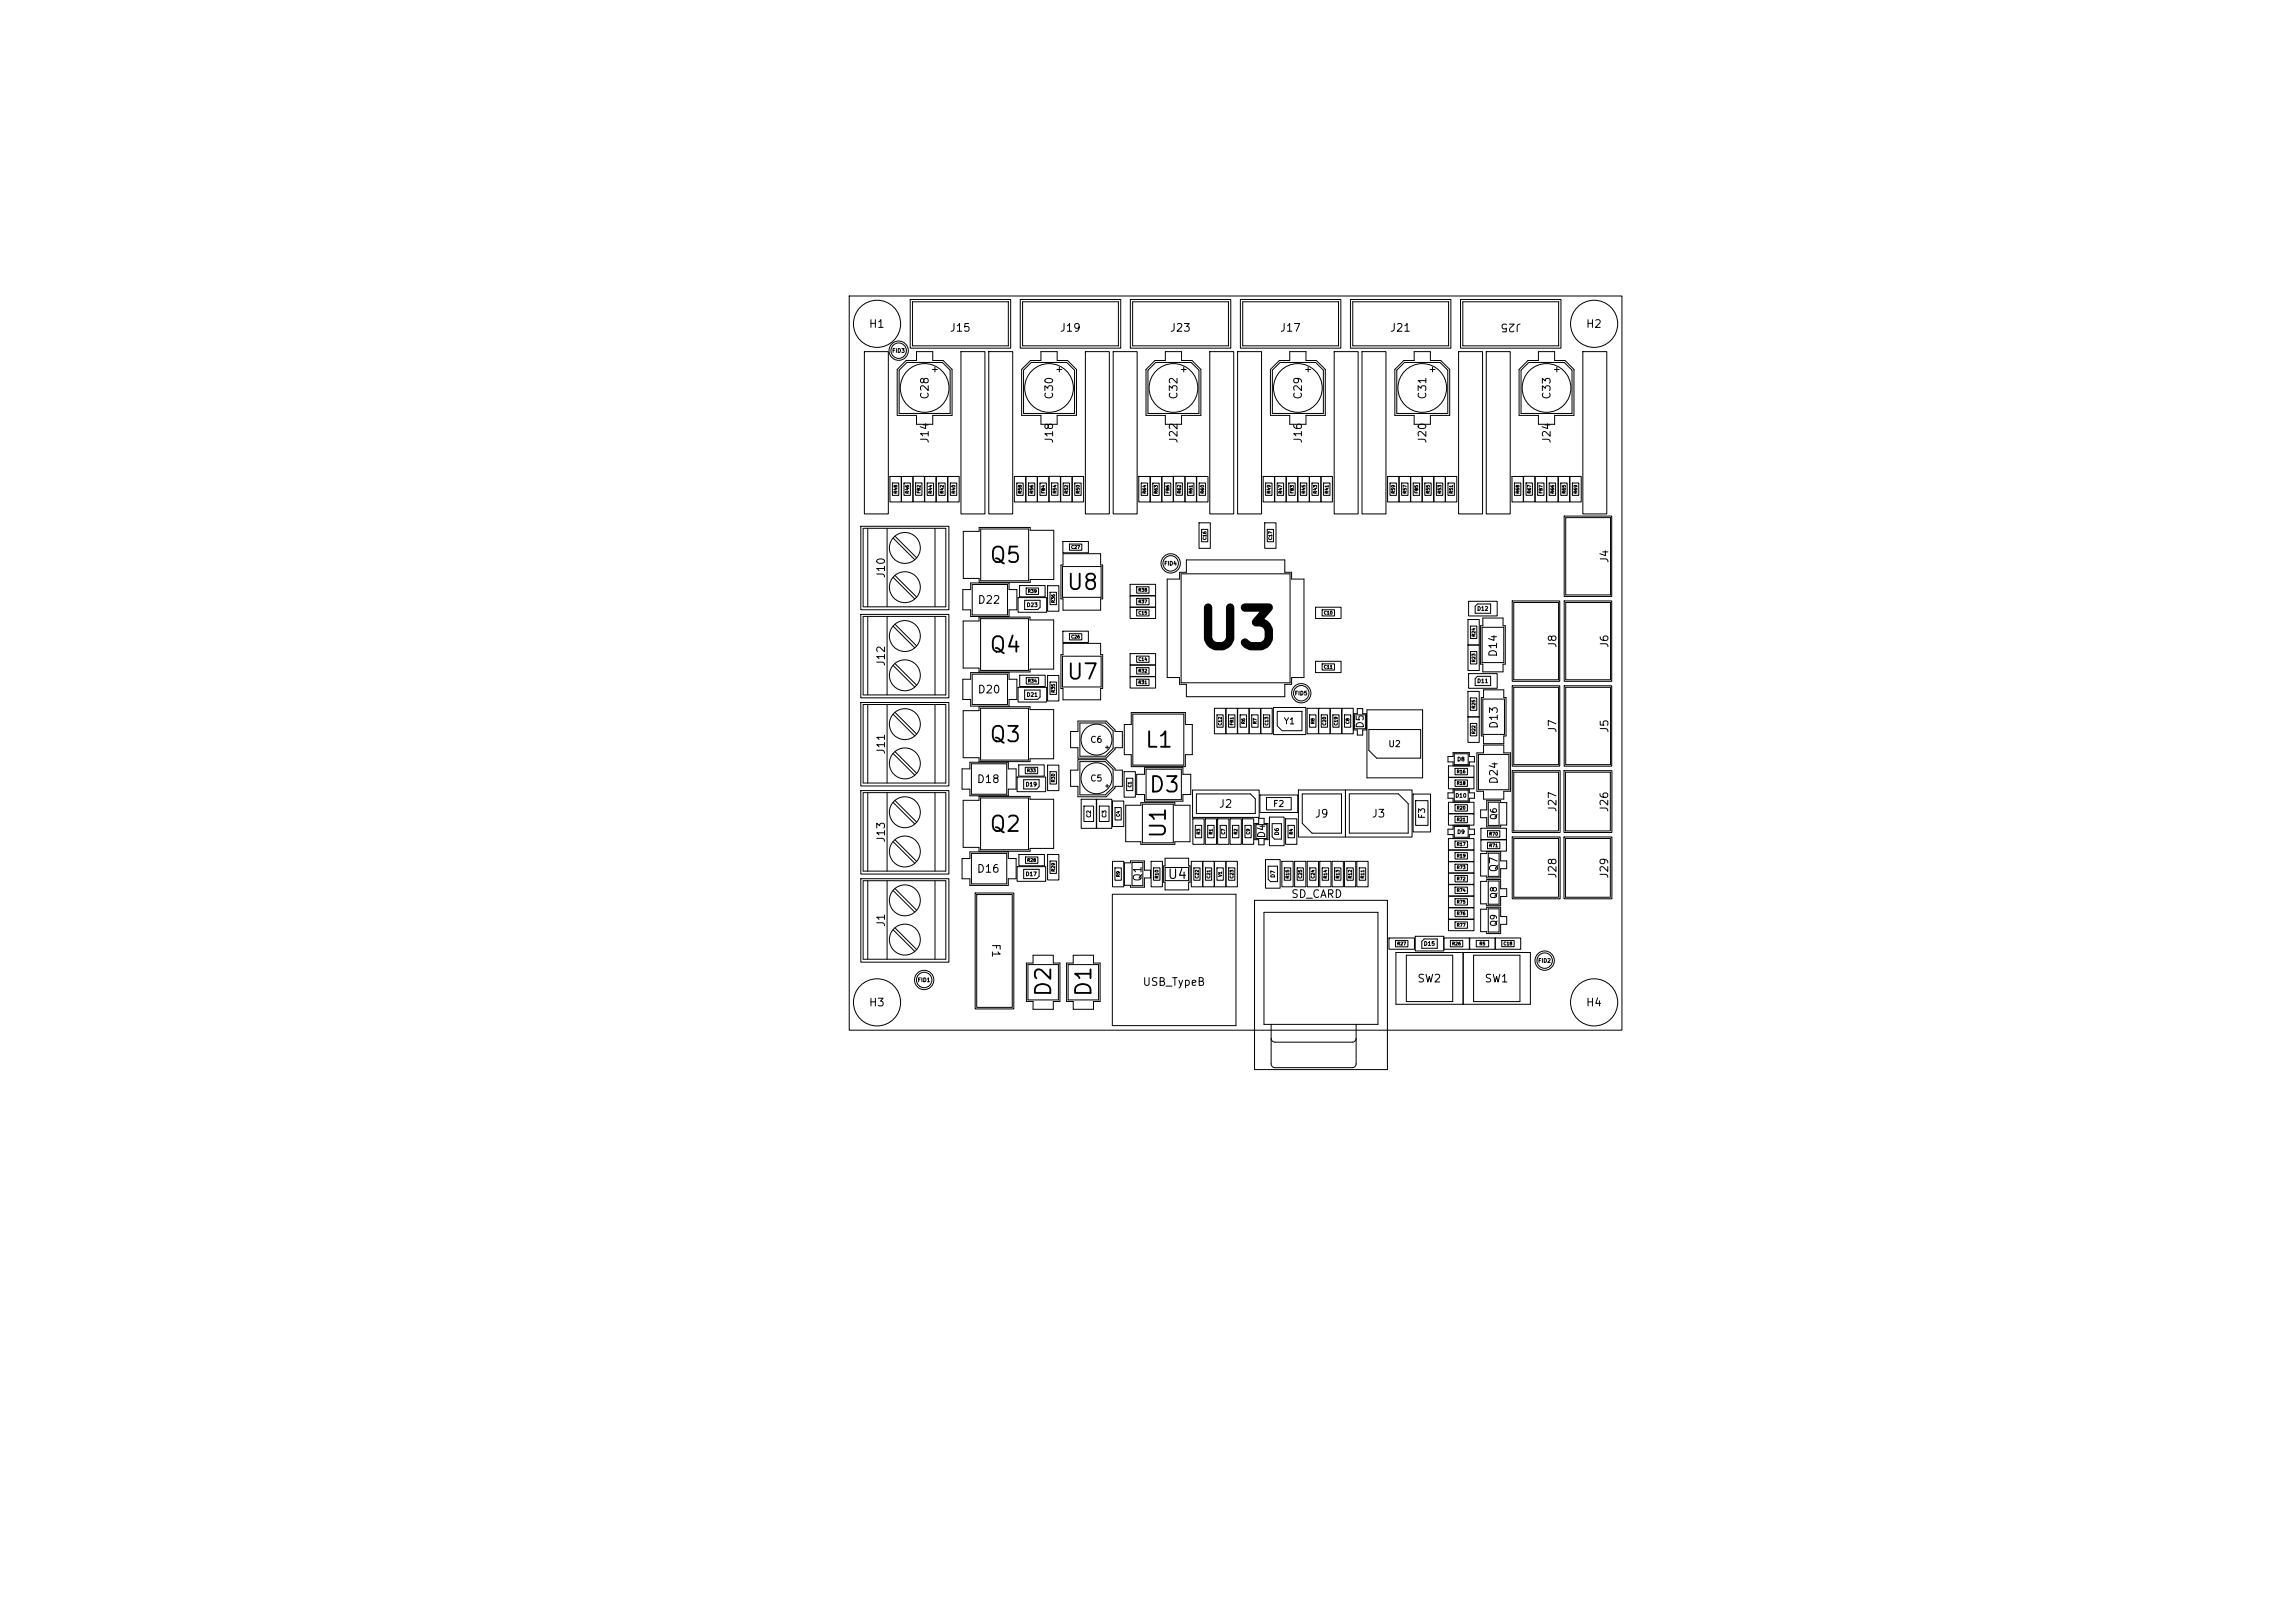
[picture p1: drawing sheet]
<svg xmlns="http://www.w3.org/2000/svg" width="297mm" height="210mm" viewBox="0 0 297 210" stroke-linecap="round" stroke-linejoin="round" font-family="sans-serif">
<defs><g id="words">
<text font-size="5" x="154.7" y="85.1">U3</text>
<g font-size="2">
<text x="127.9" y="73.3">Q5</text>
<text x="137.9" y="76.8">U8</text>
<text x="127.9" y="84.9">Q4</text>
<text x="137.9" y="88.4">U7</text>
<text x="127.9" y="96.5">Q3</text>
<text x="148" y="97.2">L1</text>
<text x="148.5" y="103">D3</text>
<text x="127.9" y="108.1">Q2</text>
<text x="151.4" y="108.7" transform="rotate(-90 151.4 108.7)">U1</text>
<text x="136.5" y="129.2" transform="rotate(-90 136.5 129.2)">D2</text>
<text x="141.7" y="129.2" transform="rotate(-90 141.7 129.2)">D1</text>
</g>
<text font-size="1.2" x="151" y="114">U4</text>
<g font-size="1">
<text x="197" y="41.6" transform="rotate(-180 197 41.6)">J25</text>
<text x="112.4" y="42.7">H1</text>
<text x="122.8" y="43.2">J15</text>
<text x="137.1" y="43.2">J19</text>
<text x="151.3" y="43.2">J23</text>
<text x="165.6" y="43.2">J17</text>
<text x="179.8" y="43.2">J21</text>
<text x="205.2" y="42.7">H2</text>
<text x="120.4" y="51.8" transform="rotate(-90 120.4 51.8)">C28</text>
<text x="136.5" y="51.8" transform="rotate(-90 136.5 51.8)">C30</text>
<text x="152.6" y="51.8" transform="rotate(-90 152.6 51.8)">C32</text>
<text x="168.7" y="51.8" transform="rotate(-90 168.7 51.8)">C29</text>
<text x="184.8" y="51.8" transform="rotate(-90 184.8 51.8)">C31</text>
<text x="200.9" y="51.8" transform="rotate(-90 200.9 51.8)">C33</text>
<text x="120.4" y="57.5" transform="rotate(-90 120.4 57.5)">J14</text>
<text x="136.5" y="57.5" transform="rotate(-90 136.5 57.5)">J18</text>
<text x="152.6" y="57.5" transform="rotate(-90 152.6 57.5)">J22</text>
<text x="168.7" y="57.5" transform="rotate(-90 168.7 57.5)">J16</text>
<text x="184.8" y="57.5" transform="rotate(-90 184.8 57.5)">J20</text>
<text x="200.9" y="57.5" transform="rotate(-90 200.9 57.5)">J24</text>
<text x="114.8" y="74.9" transform="rotate(-90 114.8 74.9)">J10</text>
<text x="208.4" y="72.9" transform="rotate(-90 208.4 72.9)">J4</text>
<text x="126.4" y="78.4">D22</text>
<text x="201.7" y="83.9" transform="rotate(-90 201.7 83.9)">J8</text>
<text x="208.4" y="83.9" transform="rotate(-90 208.4 83.9)">J6</text>
<text x="114.8" y="86.3" transform="rotate(-90 114.8 86.3)">J12</text>
<text x="126.4" y="90">D20</text>
<text x="194" y="85.1" transform="rotate(-90 194 85.1)">D14</text>
<text x="194.1" y="94.4" transform="rotate(-90 194.1 94.4)">D13</text>
<text x="201.7" y="94.9" transform="rotate(-90 201.7 94.9)">J7</text>
<text x="208.4" y="94.9" transform="rotate(-90 208.4 94.9)">J5</text>
<text x="114.8" y="97.7" transform="rotate(-90 114.8 97.7)">J11</text>
<text x="126.3" y="101.6">D18</text>
<text x="194.1" y="101.6" transform="rotate(-90 194.1 101.6)">D24</text>
<text x="157.7" y="104.8">J2</text>
<text x="170.1" y="106">J9</text>
<text x="177.4" y="106">J3</text>
<text x="201.7" y="105.2" transform="rotate(-90 201.7 105.2)">J27</text>
<text x="208.4" y="105.2" transform="rotate(-90 208.4 105.2)">J26</text>
<text x="114.8" y="109.1" transform="rotate(-90 114.8 109.1)">J13</text>
<text x="126.3" y="113.2">D16</text>
<text x="194.1" y="113" transform="rotate(-90 194.1 113)">Q7</text>
<text x="201.7" y="113.8" transform="rotate(-90 201.7 113.8)">J28</text>
<text x="208.4" y="113.8" transform="rotate(-90 208.4 113.8)">J29</text>
<text x="148" y="114.2" transform="rotate(-90 148 114.2)">Q1</text>
<text x="167" y="116.4">SD_CARD</text>
<text x="114.8" y="120" transform="rotate(-90 114.8 120)">J1</text>
<text x="128.1" y="122" transform="rotate(90 128.1 122)">F1</text>
<text x="112.4" y="130.5">H3</text>
<text x="147.8" y="127.8">USB_TypeB</text>
<text x="183.4" y="127.4">SW2</text>
<text x="192.1" y="127.4">SW1</text>
<text x="205.2" y="130.5">H4</text>
</g>
<g font-size=".9">
<text x="176.7" y="94.3" transform="rotate(-90 176.7 94.3)">D5</text>
<text x="163.9" y="108.5" transform="rotate(-90 163.9 108.5)">D4</text>
</g>
<g font-size=".8">
<text x="166.1" y="93.9">Y1</text>
<text x="141" y="96.3">C6</text>
<text x="141" y="101.3">C5</text>
<text x="179.6" y="96.9">U2</text>
<text x="164.7" y="104.6">F2</text>
<text x="184.6" y="106" transform="rotate(-90 184.6 106)">F3</text>
<text x="193.9" y="106.2" transform="rotate(-90 193.9 106.2)">Q6</text>
<text x="193.9" y="120" transform="rotate(-90 193.9 120)">Q9</text>
<text x="193.9" y="116.4" transform="rotate(-90 193.9 116.4)">Q8</text>
</g>
<g font-size=".5">
<text x="115.4" y="45.8">FID3</text>
<text x="150.6" y="73.3">FID4</text>
<text x="132.8" y="78.7">D23</text>
<text x="191.1" y="79.1">D12</text>
<text x="191.1" y="88.5">D11</text>
<text x="132.8" y="90.3">D21</text>
<text x="167.5" y="90.1">FID5</text>
<text x="132.7" y="101.9">D19</text>
<text x="188.5" y="98.6">D8</text>
<text x="141.3" y="105.9" transform="rotate(-90 141.3 105.9)">C2</text>
<text x="143.3" y="105.9" transform="rotate(-90 143.3 105.9)">C3</text>
<text x="188.3" y="103.3">D10</text>
<text x="132.7" y="113.5">D17</text>
<text x="165.1" y="113.6" transform="rotate(-90 165.1 113.6)">D7</text>
<text x="165.6" y="108.1" transform="rotate(-90 165.6 108.1)">D6</text>
<text x="188.5" y="108">D9</text>
<text x="184.2" y="122.5">D15</text>
<text x="199" y="124.7">FID2</text>
<text x="118.7" y="127.2">FID1</text>
</g>
<g font-size=".4">
<text x="116.2" y="63.9" transform="rotate(-90 116.2 63.9)">R48</text>
<text x="117.7" y="63.9" transform="rotate(-90 117.7 63.9)">R46</text>
<text x="119.2" y="63.9" transform="rotate(-90 119.2 63.9)">FB2</text>
<text x="120.7" y="63.9" transform="rotate(-90 120.7 63.9)">R44</text>
<text x="122.2" y="63.9" transform="rotate(-90 122.2 63.9)">R42</text>
<text x="123.7" y="63.9" transform="rotate(-90 123.7 63.9)">R40</text>
<text x="132.3" y="63.9" transform="rotate(-90 132.3 63.9)">R58</text>
<text x="133.8" y="63.9" transform="rotate(-90 133.8 63.9)">R56</text>
<text x="135.3" y="63.9" transform="rotate(-90 135.3 63.9)">FB4</text>
<text x="136.8" y="63.9" transform="rotate(-90 136.8 63.9)">R54</text>
<text x="138.3" y="63.9" transform="rotate(-90 138.3 63.9)">R52</text>
<text x="139.8" y="63.9" transform="rotate(-90 139.8 63.9)">R50</text>
<text x="148.4" y="63.9" transform="rotate(-90 148.4 63.9)">R64</text>
<text x="149.9" y="63.9" transform="rotate(-90 149.9 63.9)">R63</text>
<text x="151.4" y="63.9" transform="rotate(-90 151.4 63.9)">FB6</text>
<text x="152.9" y="63.9" transform="rotate(-90 152.9 63.9)">R62</text>
<text x="154.4" y="63.9" transform="rotate(-90 154.4 63.9)">R61</text>
<text x="155.9" y="63.9" transform="rotate(-90 155.9 63.9)">R60</text>
<text x="164.5" y="63.9" transform="rotate(-90 164.5 63.9)">R49</text>
<text x="166" y="63.9" transform="rotate(-90 166 63.9)">R47</text>
<text x="167.5" y="63.9" transform="rotate(-90 167.5 63.9)">FB3</text>
<text x="169" y="63.9" transform="rotate(-90 169 63.9)">R45</text>
<text x="170.5" y="63.9" transform="rotate(-90 170.5 63.9)">R43</text>
<text x="172" y="63.9" transform="rotate(-90 172 63.9)">R41</text>
<text x="180.6" y="63.9" transform="rotate(-90 180.6 63.9)">R59</text>
<text x="182.1" y="63.9" transform="rotate(-90 182.1 63.9)">R57</text>
<text x="183.6" y="63.9" transform="rotate(-90 183.6 63.9)">FB5</text>
<text x="185.1" y="63.9" transform="rotate(-90 185.1 63.9)">R55</text>
<text x="186.6" y="63.9" transform="rotate(-90 186.6 63.9)">R53</text>
<text x="188.1" y="63.9" transform="rotate(-90 188.1 63.9)">R51</text>
<text x="196.7" y="63.9" transform="rotate(-90 196.7 63.9)">R68</text>
<text x="198.2" y="63.9" transform="rotate(-90 198.2 63.9)">R67</text>
<text x="199.7" y="63.9" transform="rotate(-90 199.7 63.9)">FB7</text>
<text x="201.2" y="63.9" transform="rotate(-90 201.2 63.9)">R66</text>
<text x="202.7" y="63.9" transform="rotate(-90 202.7 63.9)">R65</text>
<text x="204.2" y="63.9" transform="rotate(-90 204.2 63.9)">R69</text>
<text x="138.6" y="71.1">C27</text>
<text x="156.2" y="69.9" transform="rotate(-90 156.2 69.9)">C16</text>
<text x="164.7" y="69.9" transform="rotate(-90 164.7 69.9)">C17</text>
<text x="133" y="76.8">R39</text>
<text x="147.3" y="76.6">R38</text>
<text x="136.6" y="78.1" transform="rotate(-90 136.6 78.1)">R36</text>
<text x="138.6" y="82.7">C26</text>
<text x="147.3" y="78.1">R37</text>
<text x="147.3" y="79.6">C15</text>
<text x="171.3" y="79.6">C10</text>
<text x="191" y="82.4" transform="rotate(-90 191 82.4)">R24</text>
<text x="133" y="88.4">R34</text>
<text x="136.6" y="89.7" transform="rotate(-90 136.6 89.7)">R35</text>
<text x="147.3" y="85.6">C14</text>
<text x="147.3" y="87.1">R32</text>
<text x="147.3" y="88.6">R31</text>
<text x="171.3" y="86.6">C11</text>
<text x="191" y="85.7" transform="rotate(-90 191 85.7)">R23</text>
<text x="158.2" y="93.9" transform="rotate(-90 158.2 93.9)">C12</text>
<text x="159.7" y="93.9" transform="rotate(-90 159.7 93.9)">FB1</text>
<text x="161.2" y="93.7" transform="rotate(-90 161.2 93.7)">R6</text>
<text x="162.7" y="93.7" transform="rotate(-90 162.7 93.7)">R7</text>
<text x="164.2" y="93.9" transform="rotate(-90 164.2 93.9)">C13</text>
<text x="170.2" y="93.7" transform="rotate(-90 170.2 93.7)">R8</text>
<text x="171.7" y="93.9" transform="rotate(-90 171.7 93.9)">C20</text>
<text x="173.2" y="93.9" transform="rotate(-90 173.2 93.9)">C19</text>
<text x="174.7" y="93.7" transform="rotate(-90 174.7 93.7)">C8</text>
<text x="191" y="95" transform="rotate(-90 191 95)">R22</text>
<text x="191" y="91.7" transform="rotate(-90 191 91.7)">R25</text>
<text x="132.9" y="100">R33</text>
<text x="136.6" y="101.3" transform="rotate(-90 136.6 101.3)">R30</text>
<text x="146.5" y="101.9" transform="rotate(-90 146.5 101.9)">C1</text>
<text x="188.5" y="100.1">R16</text>
<text x="188.5" y="101.6">R18</text>
<text x="145" y="105.7" transform="rotate(-90 145 105.7)">C4</text>
<text x="188.5" y="104.8">R20</text>
<text x="188.5" y="106.3">R21</text>
<text x="132.9" y="111.6">R28</text>
<text x="136.6" y="112.8" transform="rotate(-90 136.6 112.8)">R29</text>
<text x="145" y="113.5" transform="rotate(-90 145 113.5)">R9</text>
<text x="150" y="113.7" transform="rotate(-90 150 113.7)">R10</text>
<text x="155.2" y="113.7" transform="rotate(-90 155.2 113.7)">C22</text>
<text x="155.4" y="108" transform="rotate(-90 155.4 108)">R3</text>
<text x="156.7" y="113.7" transform="rotate(-90 156.7 113.7)">C21</text>
<text x="157" y="108" transform="rotate(-90 157 108)">R1</text>
<text x="158.2" y="113.5" transform="rotate(-90 158.2 113.5)">V1</text>
<text x="158.6" y="108" transform="rotate(-90 158.6 108)">C7</text>
<text x="159.7" y="113.7" transform="rotate(-90 159.7 113.7)">C23</text>
<text x="160.2" y="108" transform="rotate(-90 160.2 108)">R2</text>
<text x="161.8" y="108" transform="rotate(-90 161.8 108)">C9</text>
<text x="166.9" y="113.7" transform="rotate(-90 166.9 113.7)">R15</text>
<text x="167.4" y="108" transform="rotate(-90 167.4 108)">R4</text>
<text x="168.6" y="113.7" transform="rotate(-90 168.6 113.7)">C25</text>
<text x="170.2" y="113.7" transform="rotate(-90 170.2 113.7)">C24</text>
<text x="171.8" y="113.7" transform="rotate(-90 171.8 113.7)">R14</text>
<text x="173.4" y="113.7" transform="rotate(-90 173.4 113.7)">R13</text>
<text x="175" y="113.7" transform="rotate(-90 175 113.7)">R12</text>
<text x="176.6" y="113.7" transform="rotate(-90 176.6 113.7)">R11</text>
<text x="188.5" y="111">R19</text>
<text x="188.5" y="109.5">R17</text>
<text x="188.5" y="112.5">R73</text>
<text x="192.7" y="109.7">R71</text>
<text x="192.7" y="108.2">R70</text>
<text x="188.5" y="118.5">R76</text>
<text x="188.5" y="115.5">R74</text>
<text x="188.5" y="114">R72</text>
<text x="188.5" y="117">R75</text>
<text x="180.8" y="122.4">R27</text>
<text x="187.9" y="122.4">R26</text>
<text x="188.5" y="120">R77</text>
<text x="191.4" y="122.4">R5</text>
<text x="194.5" y="122.4">C18</text>
</g>
</g></defs>
<g fill="none" stroke="#000" stroke-width=".13">
<path d="M109.9 38.3h100v95h-100zM117.8 38.7h13v6.3h-13zM130.5 39.1v5.7M130.5 39.1h-12.4v5.7h12.4M132 38.7h13v6.3h-13zM144.7 39.1v5.7M144.8 39.1h-12.5v5.7h12.5M146.3 38.7h13v6.3h-13zM159 39.1v5.7M159 39.1h-12.4v5.7h12.4M160.5 38.7h13v6.3h-13zM173.2 39.1v5.7"/>
<path d="M173.3 39.1h-12.5v5.7h12.5M174.8 38.7h13v6.3h-13zM187.5 39.1v5.7M187.5 39.1h-12.4v5.7h12.4M189 38.7h13v6.3h-13zM201.7 39.1v5.7M201.7 39.1h-12.4v5.7h12.4M111.9 45.5h3.1v21h-3.1zM116.1 47.8l1.2-1.1h1.3v-1.2h2.1v1.2h1.4l1.1 1.1v6h-2.5v1.1h-2.1v-1.1h-2.5zM117.4 46.9h4.6l1 1v5.6h-6.6v-5.6zM120.7 47.8h.6M121 47.5v.6"/>
<path d="M124.4 45.5h3.1v21h-3.1zM128 45.5h3.1v21h-3.1zM132.2 47.8l1.2-1.1h1.3v-1.2h2.1v1.2h1.4l1.1 1.1v6h-2.5v1.1h-2.1v-1.1h-2.5zM133.5 46.9h4.6l1 1v5.6h-6.6v-5.6zM136.8 47.8h.6M137.1 47.5v.6M140.5 45.5h3.1v21h-3.1zM144.1 45.5h3.1v21h-3.1zM149.5 46.7h1.3v-1.2h2.1v1.2h1.4l1.1 1.1v6h-2.5v1.1h-2.1v-1.1h-2.5v-6zM149.6 46.9h4.6l1 1v5.6h-6.6v-5.6zM152.9 47.8h.6M153.2 47.5v.6"/>
<path d="M156.6 45.5h3.1v21h-3.1zM160.2 45.5h3.1v21h-3.1zM165.6 46.7h1.3v-1.2h2.1v1.2h1.4l1.1 1.1v6h-2.5v1.1h-2.1v-1.1h-2.5v-6zM165.7 46.9h4.6l1 1v5.6h-6.6v-5.6zM169 47.8h.6M169.3 47.5v.6M172.7 45.5h3.1v21h-3.1zM176.3 45.5h3.1v21h-3.1zM180.5 47.8l1.2-1.1h1.3v-1.2h2.1v1.2h1.4l1.1 1.1v6h-2.5v1.1h-2.1v-1.1h-2.5zM181.8 46.9h4.6l1 1v5.6h-6.6v-5.6zM185.1 47.8h.6M185.4 47.5v.6"/>
<path d="M188.8 45.5h3.1v21h-3.1zM192.3 45.5h3.1v21h-3.1zM197.7 46.7h1.4v-1.2h2.1v1.2h1.3l1.2 1.1v6h-2.5v1.1h-2.1v-1.1h-2.5v-6zM197.8 46.9h4.6l1 1v5.6h-6.6v-5.6zM201.2 47.8h.6M201.5 47.5v.6M204.8 45.5h3.1v21h-3.1zM111.4 79.5h11.4v10.8h-11.4zM111.4 68.1h11.4v10.8h-11.4zM111.7 68.4v10.1M111.7 79.8h10.7v10.1h-10.7v-10.1M111.7 68.4h10.7v10.1h-10.7"/>
<path d="M112.3 68.4v10.1M112.3 79.8v10.1M114.8 68.4v10.1M114.8 79.8v10.1M115.2 61.7h1.4v3.3h-1.4zM115.5 62.5h.8v1.6h-.8zM115.6 69.6l2.8 2.8M115.6 74.7l2.8 2.8M115.8 69.4l2.8 2.8M115.8 74.5l2.8 2.8M116.7 61.7h1.4v3.3h-1.4zM117 62.5h.8v1.6h-.8z"/>
<path d="M118.2 61.6h1.4v3.3h-1.4zM118.5 62.5h.8v1.6h-.8zM119.7 61.7h1.4v3.3h-1.4zM120 62.5h.8v1.6h-.8zM121 68.4v10.1M121 79.8v10.1M121.2 61.7h1.4v3.3h-1.4zM121.5 62.5h.8v1.6h-.8zM122.7 61.7h1.4v3.3h-1.4zM123 62.5h.8v1.6h-.8zM124.6 76.3h1v-.9h5v.9h1v2.6h-1v.9h-5v-.9h-1zM124.7 68.8h2v-.5h6.6v.3h3.1v6.4h-3.1v.4h-6.6v-.6h-2z"/>
<path d="M125.8 75.6h4.6v4h-4.6zM126.9 68.5h6.2v6.7h-6.2zM131.3 61.7h1.4v3.3h-1.4zM131.6 62.5h.8v1.6h-.8zM131.8 77.3h3.7v1.9h-3.7zM131.9 75.8h3.3v1.4h-3.3zM132.6 77.7h2v.9l-.3 .3h-1.7zM132.8 61.7h1.4v3.3h-1.4zM132.8 76.1h1.6v.8h-1.6zM133.1 62.5h.8v1.6h-.8zM134.3 61.7h1.4v3.3h-1.4zM134.6 62.5h.8v1.6h-.8z"/>
<path d="M135.6 75.8h1.4v3.3h-1.4zM135.8 61.6h1.4v3.3h-1.4zM135.9 76.6h.8v1.6h-.8zM136.1 62.5h.8v1.6h-.8zM137.3 61.7h1.4v3.3h-1.4zM137.5 73.3h5v4h-5zM137.5 70.1h3.4v1.4h-3.4zM137.6 71.6h4.8v1.5h.3v4.4h-.3v1.5h-4.8v-1.5h-.3v-4.4h.3zM137.6 62.5h.8v1.6h-.8zM138.4 70.4h1.6v.8h-1.6zM138.8 61.7h1.4v3.3h-1.4zM139.1 62.5h.8v1.6h-.8z"/>
<path d="M146.2 77.1h3.4v1.5h-3.4zM146.2 78.6h3.4v1.4h-3.4zM146.2 75.6h3.4v1.5h-3.4zM147.1 77.4h1.6v.9h-1.6zM147.1 78.9h1.6v.8h-1.6zM147.1 75.9h1.6v.9h-1.6zM147.4 61.7h1.4v3.3h-1.4zM147.7 62.5h.8v1.6h-.8zM148.9 61.7h1.4v3.3h-1.4zM149.2 62.5h.8v1.6h-.8zM150.4 61.7h1.4v3.3h-1.4zM150.7 62.5h.8v1.6h-.8z"/>
<path d="M151.9 61.6h1.4v3.3h-1.4zM152.2 62.5h.8v1.6h-.8zM152.8 74.3h14.1v14.1h-14.1zM153.4 61.7h1.4v3.3h-1.4zM153.5 72.5h12.8v1.6h.8v.8h1.6v12.8h-1.6v.9h-.8v1.6h-12.8v-1.6h-.9v-.9h-1.6v-12.8h1.6v-.8h.9zM153.7 62.5h.8v1.6h-.8zM154.9 61.7h1.4v3.3h-1.4zM155.2 67.7h1.4v3.3h-1.4zM155.2 62.5h.8v1.6h-.8zM155.5 68.5h.8v1.6h-.8zM163.5 61.7h1.4v3.3h-1.4zM163.7 67.7h1.4v3.3h-1.4z"/>
<path d="M163.8 62.5h.8v1.6h-.8zM164 68.5h.8v1.6h-.8zM165 61.7h1.4v3.3h-1.4zM165.3 62.5h.8v1.6h-.8zM166.5 61.7h1.4v3.3h-1.4zM166.8 62.5h.8v1.6h-.8zM168 61.7h1.4v3.3h-1.4zM168.3 62.5h.8v1.6h-.8zM169.5 61.7h1.4v3.3h-1.4zM169.8 62.5h.8v1.6h-.8zM170.3 78.6h3.3v1.4h-3.3zM171 61.7h1.4v3.3h-1.4z"/>
<path d="M171.1 78.9h1.6v.8h-1.6zM171.3 62.5h.8v1.6h-.8zM179.6 61.7h1.4v3.3h-1.4zM179.9 62.5h.8v1.6h-.8zM181.1 61.7h1.4v3.3h-1.4zM181.4 62.5h.8v1.6h-.8zM182.6 61.7h1.4v3.3h-1.4zM182.9 62.5h.8v1.6h-.8zM184.1 61.7h1.4v3.3h-1.4zM184.4 62.5h.8v1.6h-.8zM185.6 61.7h1.4v3.3h-1.4zM185.9 62.5h.8v1.6h-.8z"/>
<path d="M187.1 61.7h1.4v3.3h-1.4zM187.4 62.5h.8v1.6h-.8zM190.1 77.8h3.7v1.9h-3.7zM191.2 78.2h1.7v1.2h-2v-.9zM191.9 80h2.6v1h.3v4.9h-.3v1h-2.6v-1h-.3v-4.9h.3zM195.7 61.7h1.4v3.3h-1.4zM195.7 77.8h6.1v10.4h-6.1zM195.9 78h5.8v10h-5.8zM196 62.5h.8v1.6h-.8zM197.2 61.6h1.4v3.3h-1.4zM197.5 62.5h.8v1.6h-.8zM198.7 61.7h1.4v3.3h-1.4z"/>
<path d="M199 62.5h.8v1.6h-.8zM200.2 61.7h1.4v3.3h-1.4zM200.5 62.5h.8v1.6h-.8zM201.7 61.7h1.4v3.3h-1.4zM202 62.5h.8v1.6h-.8zM202.4 66.8h6.2v10.4h-6.2zM202.4 77.8h6.2v10.4h-6.2zM202.6 67h5.8v10h-5.8zM202.6 78h5.8v10h-5.8zM203.2 61.7h1.4v3.3h-1.4zM203.5 62.5h.8v1.6h-.8zM111.4 90.9h11.4v10.8h-11.4z"/>
<path d="M111.7 91.2v10.1M111.7 91.2h10.7v10.1h-10.7M112.3 91.2v10.1M114.8 91.2v10.1M115.6 81l2.8 2.8M115.6 86.1l2.8 2.8M115.6 92.4l2.8 2.8M115.6 97.5l2.8 2.8M115.8 80.8l2.8 2.8M115.8 85.9l2.8 2.8M115.8 92.2l2.8 2.8M115.8 97.3l2.8 2.8"/>
<path d="M121 91.2v10.1M124.5 99.5h1v-.9h5v.9h1v2.6h-1v.9h-5v-.9h-1zM124.6 87.9h1v-.9h5v.9h1v2.6h-1v.9h-5v-.9h-1zM124.6 92h2.1v-.5h6.6v.3h3.1v6.4h-3.1v.4h-6.6v-.6h-2.1zM124.6 80.4h2.1v-.5h6.6v.3h3.1v6.4h-3.1v.4h-6.6v-.6h-2.1zM125.7 98.8h4.6v4h-4.6zM125.8 87.2h4.6v4h-4.6zM126.9 80.1h6.2v6.7h-6.2zM126.9 91.7h6.2v6.7h-6.2zM131.8 88.9h3.7v1.9h-3.7zM131.8 99h3.3v1.4h-3.3zM132 87.4h3.3v1.4h-3.3z"/>
<path d="M132.6 89.3h2v.9l-.3 .3h-1.7zM132.7 99.3h1.6v.8h-1.6zM132.8 87.7h1.6v.8h-1.6zM135.6 87.4h1.4v3.3h-1.4zM135.6 99h1.4v3.3h-1.4zM135.9 88.3h.8v1.6h-.8zM135.9 99.9h.8v1.6h-.8zM137.5 84.9h5v4h-5zM137.5 81.7h3.4v1.4h-3.4zM137.6 83.2h4.8v1.5h.3v4.4h-.3v1.5h-4.8v-1.5h-.3v-4.4h.3zM138.4 82h1.6v.8h-1.6zM139.5 93.3h3.7l1.1 1.2v.2h.9v2.1h-.9v.2l-1.1 1.1h-3.7v-1.3h-1v-2.1h1z"/>
<path d="M139.5 98.3h3.7l1.1 1.2v.2h.9v2.1h-.9v.2l-1.1 1.1h-3.7v-1.3h-1v-2.1h1zM139.7 93.6h3.3l1 1v2.3l-1 1h-3.3zM139.7 98.6h3.3l1 1v2.3l-1 1h-3.3zM143.1 96.7h.4M143.3 96.5v.4M145.5 99.8h1.4v3.3h-1.4zM146.2 84.6h3.4v1.4h-3.4zM146.2 86.1h3.4v1.4h-3.4zM146.2 87.6h3.4v1.4h-3.4zM146.4 92.2h7v1.6h.9v3.9h-.9v1.5h-7v-1.5h-.9v-3.9h.9zM146.6 92.4h6.6v6.6h-6.6zM147.1 84.9h1.6v.8h-1.6z"/>
<path d="M147.1 86.4h1.6v.8h-1.6zM147.1 87.9h1.6v.8h-1.6zM148.3 99.5h4.6v4h-4.6zM157.2 91.7h1.4v3.3h-1.4zM157.5 92.5h.8v1.6h-.8zM158.7 91.7h1.4v3.3h-1.4zM159 92.5h.8v1.6h-.8zM160.2 91.7h1.4v3.3h-1.4zM160.5 92.5h.8v1.6h-.8zM161.7 91.7h1.4v3.3h-1.4zM162 92.5h.8v1.6h-.8zM163.2 91.7h1.4v3.3h-1.4z"/>
<path d="M163.5 92.5h.8v1.6h-.8zM164.8 91.5h4.2v3.6h-4.2zM165.3 92.1h3.2v2.4h-2.6l-.6-.6zM169.2 91.7h1.4v3.3h-1.4zM169.5 92.5h.8v1.6h-.8zM170.3 85.6h3.3v1.4h-3.3zM170.7 91.7h1.4v3.3h-1.4zM171 92.5h.8v1.6h-.8zM171.1 85.9h1.6v.8h-1.6zM172.2 91.7h1.4v3.3h-1.4zM172.5 92.5h.8v1.6h-.8zM173.7 91.7h1.4v3.3h-1.4z"/>
<path d="M174 92.5h.8v1.6h-.8zM175.3 92.5h1.4v1.8h-1.4zM175.7 91.7h.6v.7h.5v2.1h-.5v.6h-.6v-.6h-.5v-2.1h.5zM176.9 91.9h7.2v8.8h-7.2zM177.1 94.4h6.7v3.7h-5.6l-1.1-1zM187.4 97.9h.6v-.5h2.1v.5h.7v.7h-.7v.5h-2.1v-.5h-.6zM187.4 99.1h3.3v1.5h-3.3zM188.2 97.5h1.8v1.4h-1.8zM188.3 99.4h1.6v.9h-1.6zM190 92.8h1.4v3.3h-1.4zM190 89.5h1.4v3.3h-1.4zM190 80.2h1.4v3.3h-1.4z"/>
<path d="M190 83.5h1.4v3.3h-1.4zM190.1 87.2h3.7v1.9h-3.7zM190.3 93.6h.8v1.6h-.8zM190.3 90.3h.8v1.6h-.8zM190.3 81h.8v1.6h-.8zM190.3 84.3h.8v1.6h-.8zM191.2 87.5h1.7v1.2h-2v-.9zM191.3 97.6h4v4.6h-4zM191.8 81.2h2.8v4.5h-2.8zM191.9 90.5h2.8v4.5h-2.8zM192 96.4h2.6v1h.9v5h-.9v1h-2.6v-1h-.9v-5h.9zM192 89.3h2.6v1h.3v4.9h-.3v1h-2.6v-1h-.3v-4.9h.3z"/>
<path d="M195.7 99.7h6.2v8h-6.2zM195.7 88.7h6.1v10.4h-6.1zM195.9 88.9h5.8v10h-5.8zM202.4 99.7h6.2v8h-6.2zM202.4 88.7h6.2v10.4h-6.2zM202.6 88.9h5.8v10h-5.8zM111.4 102.3h11.4v10.8h-11.4zM111.4 113.7h11.4v10.8h-11.4zM111.7 102.6h10.7v10.1h-10.7M111.7 102.6v10.1M111.7 114h10.7v10.1h-10.7v-10.1M112.3 102.6v10.1"/>
<path d="M112.3 114v10.1M114.8 102.6v10.1M114.8 114v10.1M115.6 103.8l2.8 2.8M115.6 108.9l2.8 2.8M115.6 115.2l2.8 2.8M115.8 103.6l2.8 2.8M115.8 108.7l2.8 2.8M115.8 115l2.8 2.8M121 102.6v10.1M121 114v10.1M124.5 111.1h1v-.9h5v.9h1v2.6h-1v.9h-5v-.9h-1z"/>
<path d="M124.6 103.6h2.1v-.5h6.6v.3h3.1v6.4h-3.1v.4h-6.6v-.6h-2.1zM125.7 110.4h4.6v4h-4.6zM126.2 115.5h5v15h-5zM126.4 115.8h4.6v14.6h-4.6zM126.9 103.3h6.2v6.7h-6.2zM131.6 112.1h3.7v1.9h-3.7zM131.6 100.5h3.7v1.9h-3.7zM131.9 110.6h3.3v1.4h-3.3zM132.5 100.9h2v.9l-.3 .3h-1.7zM132.5 112.5h2v.9l-.3 .3h-1.7zM132.7 110.9h1.6v.8h-1.6zM135.6 110.6h1.4v3.3h-1.4z"/>
<path d="M135.9 111.4h.8v1.6h-.8zM139.9 103.4h2v3.8h-2zM140.3 104.3h1.2v2h-1.2zM141.9 103.4h2v3.8h-2zM142.3 104.3h1.2v2h-1.2zM143.1 101.7h.4M143.3 101.5v.4M143.9 115.7h16v17h-16zM144 103.7h1.4v3.3h-1.4zM144 111.5h1.4v3.3h-1.4zM144.3 112.3h.8v1.6h-.8zM144.3 104.5h.8v1.6h-.8z"/>
<path d="M145.5 111.6h.8v-.2h1.8v1.2h.8v1h-.8v1.2h-1.8v-.2h-.8zM145.7 104.2h1.9v-.3h4.4v.3h2v4.7h-2v.4h-4.4v-.4h-1.9zM145.8 100.7h.8v1.6h-.8zM146.5 111.6h1.4v3h-1.4zM147.1 100.2h1v-.9h5v.9h1v2.6h-1v.9h-5v-.9h-1zM147.8 104.1h4v5h-4zM149 111.5h1.4v3.3h-1.4zM149.3 112.3h.8v1.6h-.8zM150.8 111.1h3v1h.2v2.1h-.2v1h-3v-1h-.2v-2.1h.2zM150.8 112.3h3v1.7h-3zM154.2 111.5h1.4v3.3h-1.4zM154.3 102.2h8.6v3.6h-8.6z"/>
<path d="M154.4 106h1.4v3.2h-1.4zM154.5 112.3h.8v1.6h-.8zM154.7 106.8h.8v1.6h-.8zM154.8 102.7h7l.6 .7v1.9h-7.6zM155.7 111.5h1.4v3.3h-1.4zM156 106h1.4v3.2h-1.4zM156 112.3h.8v1.6h-.8zM156.3 106.8h.8v1.6h-.8zM157.2 111.5h1.4v3.3h-1.4zM157.5 112.3h.8v1.6h-.8zM157.6 106h1.4v3.2h-1.4zM157.9 106.8h.8v1.6h-.8z"/>
<path d="M158.7 111.5h1.4v3.3h-1.4zM159 112.3h.8v1.6h-.8zM159.2 106h1.4v3.2h-1.4zM159.5 106.8h.8v1.6h-.8zM160.8 106h1.4v3.2h-1.4zM161.1 106.8h.8v1.6h-.8zM162.4 116.5h17.1v21.9h-17.1zM162.5 106.7h1.4v1.8h-1.4zM162.9 105.9h.7v.7h.5v2.1h-.5v.6h-.7v-.6h-.5v-2.1h.5zM163 102.9h4.9v2.2h-4.9zM163.6 118.1h14.7v14.5h-14.7zM163.8 111.2h1.9v3.7h-1.9z"/>
<path d="M163.9 103.2h3.2v1.6h-3.2zM164.1 112.1h1.2v2h-.9l-.3-.3zM164.3 105.7h1.9v3.7h-1.9zM164.6 106.6h1.2v2h-.9l-.3-.3zM165.9 111.5h1.4v3.3h-1.4zM166.2 112.3h.8v1.6h-.8zM166.4 106h1.4v3.2h-1.4zM166.7 106.8h.8v1.6h-.8zM167.5 111.5h1.5v3.3h-1.5zM167.9 112.3h.8v1.6h-.8zM168 102.2h6.1v6.1h-6.1zM168.5 102.7h5.1v5.1h-3.8l-1.3-1.3z"/>
<path d="M169.2 111.5h1.4v3.3h-1.4zM169.5 112.3h.8v1.6h-.8zM170.8 111.5h1.5v3.3h-1.5zM171.1 112.3h.8v1.6h-.8zM172.4 111.5h1.5v3.3h-1.5zM172.7 112.3h.8v1.6h-.8zM174 111.5h1.4v3.3h-1.4zM174.1 102.2h8.6v6.1h-8.6zM174.3 112.3h.8v1.6h-.8zM174.6 102.7h6.4l1.2 1.3v3.8h-7.6zM175.6 111.5h1.4v3.3h-1.4zM175.9 112.3h.8v1.6h-.8z"/>
<path d="M182.9 102.8h2.2v4.9h-2.2zM183.2 103.6h1.6v3.2h-1.6zM187.4 102.6h.6v-.5h2.1v.5h.7v.7h-.7v.5h-2.1v-.5h-.6zM187.4 107.3h.6v-.5h2.1v.5h.7v.7h-.7v.5h-2.1v-.5h-.6zM187.4 103.8h3.3v1.5h-3.3zM187.4 105.3h3.3v1.5h-3.3zM187.4 110h3.3v1.5h-3.3zM187.4 117.5h3.3v1.4h-3.3zM187.4 119h3.3v1.4h-3.3zM187.4 108.5h3.3v1.5h-3.3zM187.4 114.5h3.3v1.4h-3.3zM187.4 113h3.3v1.4h-3.3z"/>
<path d="M187.4 116h3.3v1.4h-3.3zM187.4 100.6h3.3v1.5h-3.3zM187.4 111.5h3.3v1.5h-3.3zM188.2 106.9h1.8v1.4h-1.8zM188.2 102.2h1.8v1.4h-1.8zM188.3 104.1h1.6v.9h-1.6zM188.3 105.6h1.6v.9h-1.6zM188.3 110.3h1.6v.9h-1.6zM188.3 117.8h1.6v.8h-1.6zM188.3 119.3h1.6v.8h-1.6zM188.3 108.8h1.6v.9h-1.6zM188.3 114.8h1.6v.8h-1.6z"/>
<path d="M188.3 113.3h1.6v.8h-1.6zM188.3 116.3h1.6v.8h-1.6zM188.3 100.9h1.6v.9h-1.6zM188.3 111.8h1.6v.9h-1.6zM191.6 110.4h.8v-.2h1.8v1.2h.8v1h-.8v1.2h-1.8v-.2h-.8zM191.6 114h.8v-.2h1.8v1.2h.8v1h-.8v1.2h-1.8v-.2h-.8zM191.6 117.6h.8v-.2h1.8v1.2h.8v1h-.8v1.2h-1.8v-.2h-.8zM191.7 108.7h3.3v1.4h-3.3zM191.7 107.2h3.3v1.4h-3.3zM192.4 103.6h1.8v.2h.8v3h-.8v.2h-1.8v-1.2h-.8v-1h.8zM192.5 109h1.6v.8h-1.6zM192.5 107.5h1.6v.8h-1.6z"/>
<path d="M192.6 117.6h1.4v3h-1.4zM192.6 103.8h1.4v3h-1.4zM192.6 110.4h1.4v3h-1.4zM192.6 114h1.4v3h-1.4zM195.7 108.3h6.2v8h-6.2zM201.6 107.5h-5.7v-7.6h5.8v7.6M201.6 116.1h-5.7v-7.6h5.8v7.6M202.4 108.3h6.2v8h-6.2zM208.3 116.1h-5.7v-7.6h5.8v7.6M208.3 107.5h-5.7v-7.6h5.8v7.6M115.6 120.3l2.8 2.8M115.8 120.1l2.8 2.8"/>
<path d="M133 124.8h4v4.6h-4zM133.7 123.6h2.6v1h.9v5h-.9v1h-2.6v-1h-.9v-5h.9zM138.2 124.8h4v4.6h-4zM138.9 123.6h2.6v1h.9v5h-.9v1h-2.6v-1h-.9v-5h.9zM164.5 132.6v5a.5 .5 0 0 0 .5 .6h10a.5 .5 0 0 0 .5-.6v-5M164.5 134.4a.5 .5 0 0 0 .5 .5h10a.5 .5 0 0 0 .5-.5M179.7 121.4h3.3v1.4h-3.3zM180.6 121.7h1.6v.8h-1.6zM180.6 123.3h17.4v6.7h-17.4zM182 123.6h6v6h-6zM183.1 121.2h3.8v1.9h-3.8zM184.3 121.5h1.7v1.2h-2v-.9z"/>
<path d="M186.9 121.4h3.2v1.4h-3.2zM187.7 121.7h1.6v.8h-1.6zM189.3 123.3v6.7M190.2 121.4h3.3v1.4h-3.3zM190.7 123.6h6v6h-6zM191 121.7h1.7v.8h-1.7zM193.5 121.4h3.3v1.4h-3.3zM194.3 121.7h1.7v.8h-1.7z"/>
<circle cx="113.5" cy="41.9" r="3"/>
<circle cx="116.3" cy="45.4" r="1"/>
<circle cx="116.3" cy="45.4" r="1.25"/>
<circle cx="119.7" cy="50.2" r="3.1"/>
<circle cx="135.8" cy="50.2" r="3.1"/>
<circle cx="151.9" cy="50.2" r="3.2"/>
<circle cx="168" cy="50.2" r="3.1"/>
<circle cx="184.1" cy="50.2" r="3.1"/>
<circle cx="200.1" cy="50.2" r="3.1"/>
<circle cx="206.3" cy="41.9" r="3"/>
<circle cx="117.1" cy="76" r="2"/>
<circle cx="117.1" cy="70.9" r="2"/>
<circle cx="151.5" cy="72.9" r="1.25"/>
<circle cx="151.5" cy="72.9" r="1"/>
<circle cx="117.1" cy="93.7" r="2"/>
<circle cx="117.1" cy="98.8" r="2"/>
<circle cx="117.1" cy="82.3" r="2"/>
<circle cx="117.1" cy="87.4" r="2"/>
<circle cx="141.9" cy="95.7" r="2"/>
<circle cx="168.4" cy="89.7" r="1"/>
<circle cx="168.4" cy="89.7" r="1.25"/>
<circle cx="117.1" cy="110.2" r="2"/>
<circle cx="117.1" cy="105.1" r="2"/>
<circle cx="117.1" cy="116.5" r="2"/>
<circle cx="141.9" cy="100.7" r="2"/>
<circle cx="113.5" cy="129.7" r="3"/>
<circle cx="117.1" cy="121.6" r="2"/>
<circle cx="119.6" cy="126.8" r="1"/>
<circle cx="119.6" cy="126.8" r="1.25"/>
<circle cx="199.9" cy="124.3" r="1"/>
<circle cx="199.9" cy="124.3" r="1.25"/>
<circle cx="206.3" cy="129.7" r="3"/>
</g>
<use href="#words"/>
</svg>
